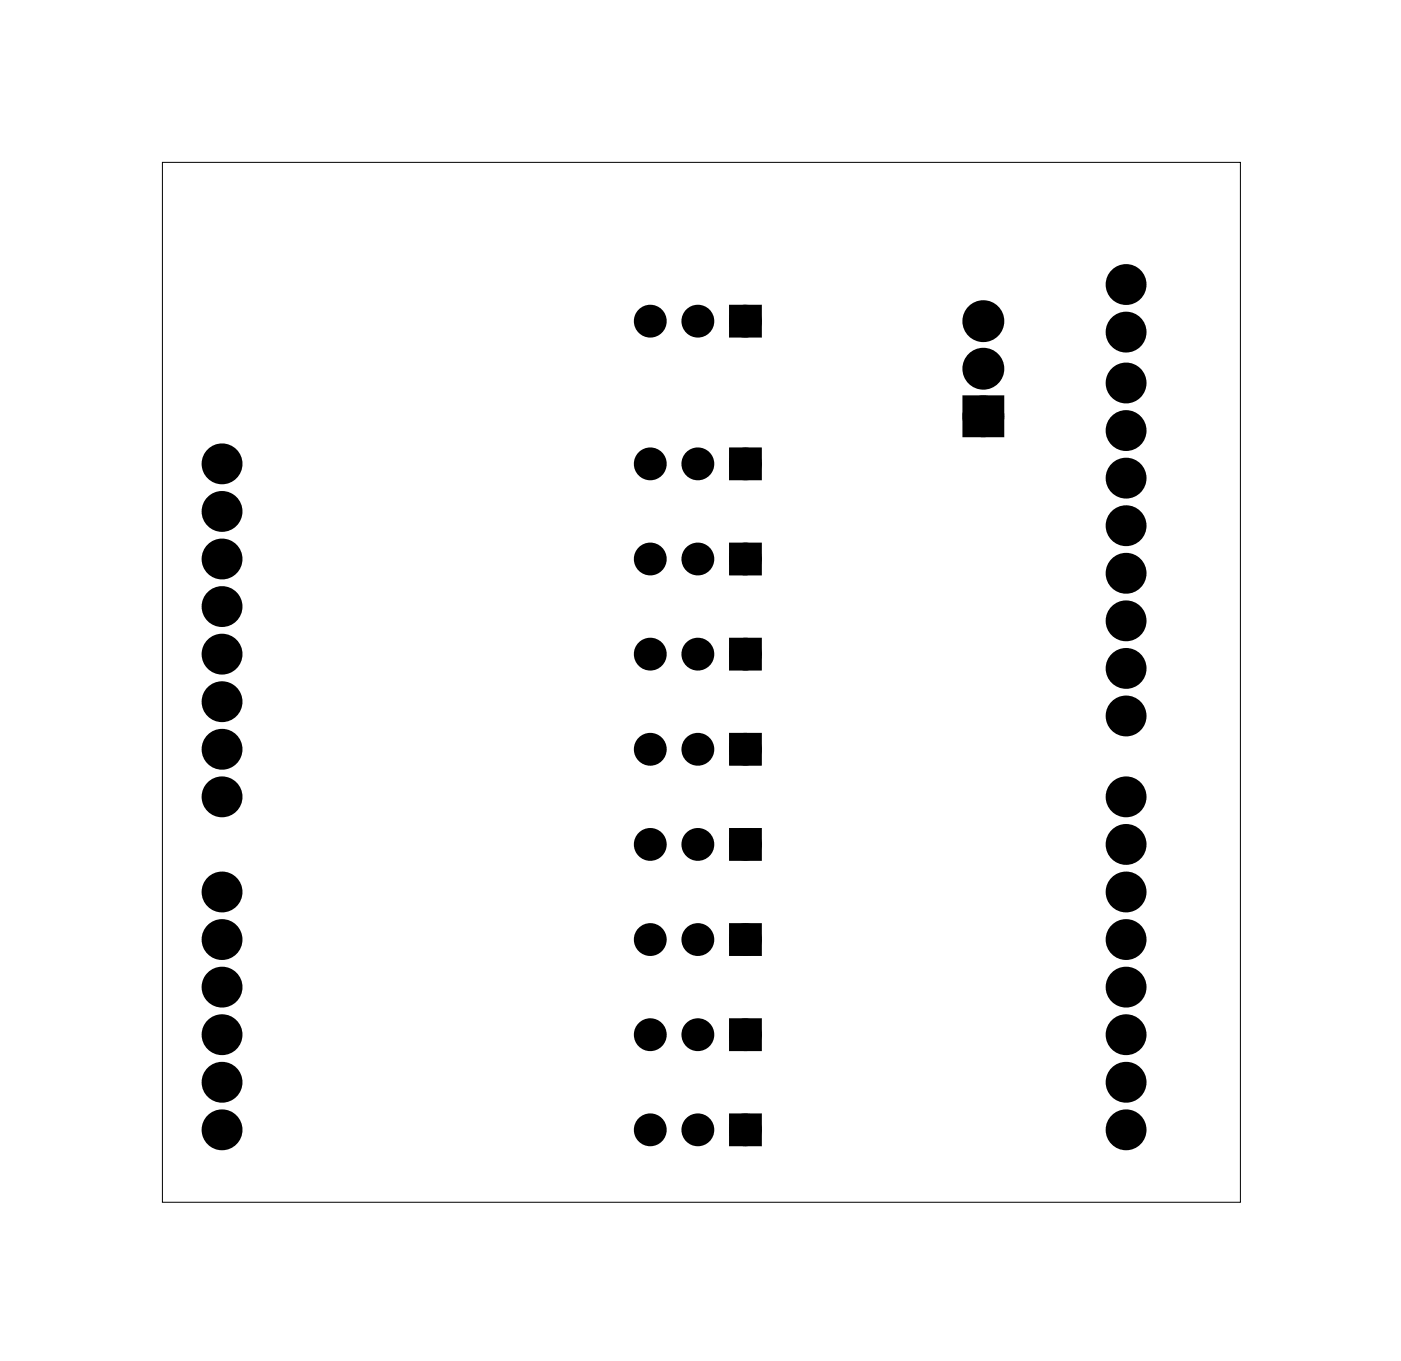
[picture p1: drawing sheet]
<svg xmlns="http://www.w3.org/2000/svg" width="75mm" height="73mm" viewBox="0 0 75 73" stroke-linecap="round" stroke-linejoin="round" font-family="sans-serif">
<path d="M8.7 8.7h57.5v55.5h-57.5z" fill="none" stroke="#000" stroke-width=".05"/>
<g fill="#000">
<circle cx="34.7" cy="17.1" r=".61"/>
<circle cx="37.3" cy="17.1" r=".61"/>
<circle cx="39.8" cy="17.1" r=".61"/>
<circle cx="52.5" cy="19.7" r=".74"/>
<circle cx="52.5" cy="17.1" r=".74"/>
<circle cx="60.1" cy="15.2" r=".7"/>
<circle cx="60.1" cy="17.7" r=".7"/>
<circle cx="11.9" cy="37.5" r=".7"/>
<circle cx="11.9" cy="32.4" r=".7"/>
<circle cx="11.9" cy="29.8" r=".7"/>
<circle cx="11.9" cy="24.8" r=".7"/>
<circle cx="11.9" cy="27.3" r=".7"/>
<circle cx="11.9" cy="34.9" r=".7"/>
<circle cx="34.7" cy="34.9" r=".61"/>
<circle cx="34.7" cy="24.8" r=".61"/>
<circle cx="34.7" cy="29.8" r=".61"/>
<circle cx="37.3" cy="34.9" r=".61"/>
<circle cx="37.3" cy="29.8" r=".61"/>
<circle cx="37.3" cy="24.8" r=".61"/>
<circle cx="39.8" cy="34.9" r=".61"/>
<circle cx="39.8" cy="24.8" r=".61"/>
<circle cx="39.8" cy="29.8" r=".61"/>
<circle cx="52.5" cy="22.2" r=".74"/>
<circle cx="60.1" cy="33.2" r=".7"/>
<circle cx="60.1" cy="38.2" r=".7"/>
<circle cx="60.1" cy="28.1" r=".7"/>
<circle cx="60.1" cy="30.6" r=".7"/>
<circle cx="60.1" cy="35.7" r=".7"/>
<circle cx="60.1" cy="20.5" r=".7"/>
<circle cx="60.1" cy="23" r=".7"/>
<circle cx="60.1" cy="25.5" r=".7"/>
<circle cx="11.9" cy="42.5" r=".7"/>
<circle cx="11.9" cy="47.6" r=".7"/>
<circle cx="11.9" cy="50.2" r=".7"/>
<circle cx="11.9" cy="40" r=".7"/>
<circle cx="11.9" cy="55.2" r=".7"/>
<circle cx="11.9" cy="57.8" r=".7"/>
<circle cx="11.9" cy="52.7" r=".7"/>
<circle cx="34.7" cy="55.2" r=".61"/>
<circle cx="34.7" cy="45.1" r=".61"/>
<circle cx="34.7" cy="40" r=".61"/>
<circle cx="34.7" cy="50.2" r=".61"/>
<circle cx="37.3" cy="55.2" r=".61"/>
<circle cx="37.3" cy="45.1" r=".61"/>
<circle cx="37.3" cy="40" r=".61"/>
<circle cx="37.3" cy="50.2" r=".61"/>
<circle cx="39.8" cy="55.2" r=".61"/>
<circle cx="39.8" cy="45.1" r=".61"/>
<circle cx="39.8" cy="50.2" r=".61"/>
<circle cx="39.8" cy="40" r=".61"/>
<circle cx="60.1" cy="42.5" r=".7"/>
<circle cx="60.1" cy="47.6" r=".7"/>
<circle cx="60.1" cy="45.1" r=".7"/>
<circle cx="60.1" cy="57.8" r=".7"/>
<circle cx="60.1" cy="50.2" r=".7"/>
<circle cx="60.1" cy="52.7" r=".7"/>
<circle cx="60.1" cy="55.2" r=".7"/>
<circle cx="11.9" cy="60.3" r=".7"/>
<circle cx="34.7" cy="60.3" r=".61"/>
<circle cx="37.3" cy="60.3" r=".61"/>
<circle cx="39.8" cy="60.3" r=".61"/>
<circle cx="60.1" cy="60.3" r=".7"/>
</g>
<g fill="none" stroke="#000" stroke-width=".78" stroke-linecap="butt">
<circle cx="60.1" cy="15.2" r=".7"/>
<circle cx="60.1" cy="17.7" r=".7"/>
<circle cx="11.9" cy="27.3" r=".7"/>
<circle cx="11.9" cy="32.4" r=".7"/>
<circle cx="11.9" cy="34.9" r=".7"/>
<circle cx="11.9" cy="29.8" r=".7"/>
<circle cx="11.9" cy="37.5" r=".7"/>
<circle cx="11.9" cy="24.8" r=".7"/>
<circle cx="60.1" cy="35.7" r=".7"/>
<circle cx="60.1" cy="20.5" r=".7"/>
<circle cx="60.1" cy="28.1" r=".7"/>
<circle cx="60.1" cy="30.6" r=".7"/>
<circle cx="60.1" cy="23" r=".7"/>
<circle cx="60.1" cy="33.2" r=".7"/>
<circle cx="60.1" cy="38.2" r=".7"/>
<circle cx="60.1" cy="25.5" r=".7"/>
<circle cx="11.9" cy="57.8" r=".7"/>
<circle cx="11.9" cy="47.6" r=".7"/>
<circle cx="11.9" cy="50.2" r=".7"/>
<circle cx="11.9" cy="40" r=".7"/>
<circle cx="11.9" cy="55.2" r=".7"/>
<circle cx="11.9" cy="42.5" r=".7"/>
<circle cx="11.9" cy="52.7" r=".7"/>
<circle cx="60.1" cy="57.8" r=".7"/>
<circle cx="60.1" cy="45.1" r=".7"/>
<circle cx="60.1" cy="42.5" r=".7"/>
<circle cx="60.1" cy="47.6" r=".7"/>
<circle cx="60.1" cy="50.2" r=".7"/>
<circle cx="60.1" cy="55.2" r=".7"/>
<circle cx="60.1" cy="52.7" r=".7"/>
<circle cx="11.9" cy="60.3" r=".7"/>
<circle cx="60.1" cy="60.3" r=".7"/>
</g>
<path d="M39.2 16.5h1.2v1.3h-1.2zM39.2 39.4h1.2v1.2h-1.2zM39.2 34.3h1.2v1.2h-1.2zM39.2 29.2h1.2v1.3h-1.2zM39.2 24.2h1.2v1.2h-1.2zM51.8 21.5h1.4v1.5h-1.4zM39.2 59.7h1.2v1.2h-1.2zM39.2 54.6h1.2v1.3h-1.2zM39.2 49.6h1.2v1.2h-1.2zM39.2 44.5h1.2v1.2h-1.2z" fill="#000"/>
<g fill="none" stroke="#000" stroke-width=".53">
<path d="M39.2 16.5h1.2v1.3h-1.2zM39.2 39.4h1.2v1.2h-1.2zM39.2 34.3h1.2v1.2h-1.2zM39.2 29.2h1.2v1.3h-1.2zM39.2 24.2h1.2v1.2h-1.2zM39.2 59.7h1.2v1.2h-1.2zM39.2 54.6h1.2v1.3h-1.2zM39.2 49.6h1.2v1.2h-1.2zM39.2 44.5h1.2v1.2h-1.2z"/>
<circle cx="34.7" cy="17.1" r=".61"/>
<circle cx="37.3" cy="17.1" r=".61"/>
<circle cx="39.8" cy="17.1" r=".61"/>
<circle cx="34.7" cy="24.8" r=".61"/>
<circle cx="34.7" cy="34.9" r=".61"/>
<circle cx="34.7" cy="29.8" r=".61"/>
<circle cx="37.3" cy="34.9" r=".61"/>
<circle cx="37.3" cy="29.8" r=".61"/>
<circle cx="37.3" cy="24.8" r=".61"/>
<circle cx="39.8" cy="34.9" r=".61"/>
<circle cx="39.8" cy="29.8" r=".61"/>
<circle cx="39.8" cy="24.8" r=".61"/>
<circle cx="34.7" cy="55.2" r=".61"/>
<circle cx="34.7" cy="40" r=".61"/>
<circle cx="34.7" cy="50.2" r=".61"/>
<circle cx="34.7" cy="45.1" r=".61"/>
<circle cx="37.3" cy="55.2" r=".61"/>
<circle cx="37.3" cy="45.1" r=".61"/>
<circle cx="37.3" cy="50.2" r=".61"/>
<circle cx="37.3" cy="40" r=".61"/>
<circle cx="39.8" cy="55.2" r=".61"/>
<circle cx="39.8" cy="45.1" r=".61"/>
<circle cx="39.8" cy="40" r=".61"/>
<circle cx="39.8" cy="50.2" r=".61"/>
<circle cx="34.7" cy="60.3" r=".61"/>
<circle cx="37.3" cy="60.3" r=".61"/>
<circle cx="39.8" cy="60.3" r=".61"/>
</g>
<g fill="none" stroke="#000" stroke-width=".76" stroke-linecap="butt">
<path d="M51.8 21.5h1.4v1.5h-1.4z"/>
<circle cx="52.5" cy="17.1" r=".74"/>
<circle cx="52.5" cy="19.7" r=".74"/>
<circle cx="52.5" cy="22.2" r=".74"/>
</g>
</svg>
